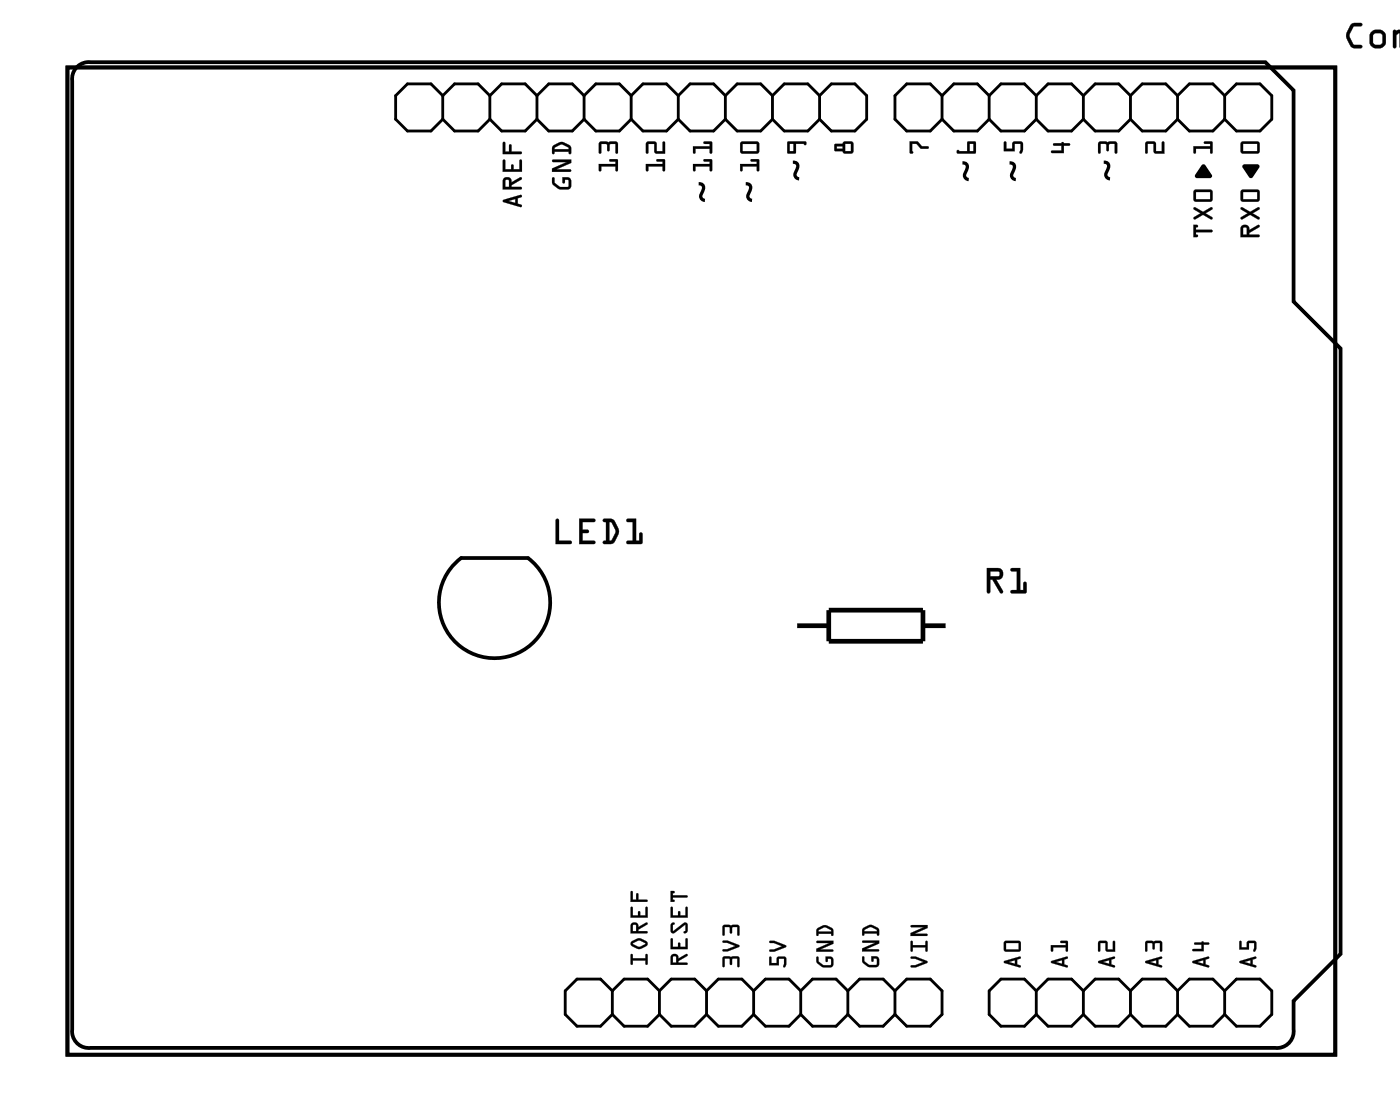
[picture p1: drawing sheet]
<svg xmlns="http://www.w3.org/2000/svg" width="75mm" height="60mm" viewBox="0 0 75 60" stroke-linecap="round" stroke-linejoin="round" font-family="sans-serif">
<path d="M3.6 3.6h68.4v53.3h-68.4zM4.1 3.7a.9 .9 0 0 1 .8-.3h63.3l1.6 1.5v11.4l2.5 2.5v32.6l-2.5 2.6v1.5a.9 .9 0 0 1-1 1h-63.9a.9 .9 0 0 1-1-1v-51.1v-.4zM24.5 30.5l.4-.4h3.6a3 3 0 0 1 .5 4.3 3 3 0 0 1-4.3 .4 3 3 0 0 1-.2-4.3z" fill="none" stroke="#000" stroke-width=".2"/>
<g fill="#000">
<path d="M49.1 7.6h.4l.2 .3h.3l.1 .1h-.4l-.3-.2h-.2v.4l-.1 .1zM54.2 7.6l.1 .1v.3h.3v-.3l.5-.1 .1 .5a.11 .11 0 0 1-.1 .1 .11 .11 0 0 1-.1 0v-.4h-.3v.4h-.6zM56.8 7.7h.5l.4 .1-.3 .1v.4h-.7v-.2h.5v-.2h-.4zM59.3 7.7l.9-.1v.2v.4h-.1v-.4h-.3l-.1 .4-.1-.4h-.3v.4v.1zM61.8 7.7l.5-.1v.2v.3h.4v-.4v-.1l.1 .7-.6-.1v-.4h-.3v.4l-.1 .1zM64.8 8.9h.2l.4 .5-.1 .2-.9-.1zM64.4 7.9h.9v-.1h-.3l-.1-.1 .4-.1 .1 .6h-.1v-.2h-.8v.2l-.1 .1zM67 8.9h.8l.1 .1-.4 .6-.5-.6z"/>
<path d="M3.6 3.6h68.4v53.3h-68.4zM3.6 3.6v53.3h68.4v-53.3z"/>
<path d="M27.1 10.8l1-.3v.1l-.2 .1v.3h.2v.1v.1l-.9-.3zM27.1 10.8l.1 .1 .9 .2-.2-.1v-.3l.2-.1v-.1zM27.4 10.8l.4 .1v-.2zM27.4 10.8l.4-.1v.3zM27.2 9.6a.25 .25 0 0 1 .3 0 .25 .25 0 0 1 .1 .2l.5-.2v.1l-.5 .3v.1h.5v.1h-1zM27.2 9.6l-.1 .6h1v-.1h-.5v-.1l.5-.3v-.1l-.5 .2a.24 .24 0 0 0-.1-.2 .24 .24 0 0 0-.3 0zM27.3 9.7l-.1 .4h.2v-.4zM27.3 9.7h.2v.4h-.3zM27.1 8.6h.1v.5h.4v-.2l.1 .2h.3v-.4l.1-.1 .1 .7h-1.1zM27.1 8.6v.7h1v-.7l-.1 .1v.4h-.3l-.1-.2v.2h-.4v-.5zM27.1 7.7h.1v.5h.2l.1-.4h.1v.4h.5v.1h-1zM27.1 7.7v.6h1v-.1h-.5l-.1-.4v.4h-.3v-.5z"/>
<path d="M27.1 10.8l1-.3v.1l-.2 .1v.3l.2 .1-.9-.2zM27.4 10.8l.4 .1v-.2zM27.2 9.6a.24 .24 0 0 1 .3 0 .24 .24 0 0 1 .1 .2l.5-.2v.1l-.5 .3v.1h.5v.1h-1zM27.3 9.7l-.1 .4h.2v-.4zM27.1 8.6h.1v.5h.4v-.2l.1 .2h.3v-.4l.1-.1v.7h-1zM27.1 7.7h.1v.5h.2l.1-.4 .1 .4h.5v.1h-1z"/>
<path d="M29.8 9.6h.1v.3l.3 .2 .5-.1-.1-.3h-.1v.1l-.2 .1v-.3h.4l.1 .4-.1 .2a.65 .65 0 0 1-.9-.6zM29.8 8.6h1v.2l-.8 .3h.7l.1 .1-1 .1v-.2l.8-.4h-.8zM29.8 7.8a.61 .61 0 0 1 .9 0l.1 .4-.1 .1v-.1h-.8l-.1 .1zM29.9 8h.8l-.1-.1-.3-.1z"/>
<path d="M29.8 9.6h.1v.2l.3 .3h.4l.1-.4h-.2v.1l-.1 .1-.1-.4 .4 .1 .1 .1v.4l-.2 .1h-.4l-.4-.3zM29.8 9.6v.4a.68 .68 0 0 0 1 .1v-.4l-.1-.1h-.4l.1 .3 .1-.2h.2l-.1 .4h-.4l-.3-.2v-.3zM29.8 8.6h1v.2l-.8 .3h.7l.1 .1-1 .1v-.2l.8-.4h-.8zM29.8 8.6v.1h.8l-.8 .4v.2l1-.1-.1-.1h-.7l.8-.3v-.2zM29.8 7.8l.4-.1h.2l.4 .2v.4h-.1v-.1h-.8l-.1 .1v-.3zM29.8 7.9v.4l.1-.1h.8v.1h.1v-.4l-.4-.2h-.3zM29.9 8h.8l-.1-.1-.3-.1zM29.9 8l.4-.2 .3 .1 .1 .2h-.8z"/>
<path d="M32.3 8.8h.9v-.1h-.3v-.1h.4v.6h-.1v-.2h-.8v.2h-.1zM32.3 7.7l.9-.1 .1 .2v.4h-.1v-.4h-.3l-.1 .4-.1-.4h-.3v.4l-.1 .1z"/>
<path d="M32.3 8.8h.9v-.1h-.3v-.1h.4v.6h-.1v-.2h-.8v.2h-.1zM32.3 8.8v.4h.1v-.2h.8v.2h.1v-.6h-.4v.1h.3v.1zM32.3 7.7l.9-.1 .1 .2v.4h-.1v-.4h-.3l-.1 .4-.1-.4h-.3v.4l-.1 .1zM32.3 7.7v.6l.1-.1v-.4h.3l.1 .3 .1-.3h.3v.4h.1v-.4l-.1-.2z"/>
<path d="M34.8 8.8h.9v-.1h-.3v-.1h.4l.1 .6h-.2v-.2h-.7v.2h-.1zM34.9 7.7l.4-.1 .1 .2v.4h.3v-.5l.1-.1 .1 .7-.6-.1v-.4h-.3v.4l-.1 .1z"/>
<path d="M34.8 8.8h.9v-.1h-.3v-.1h.4l.1 .6h-.2v-.2h-.7v.2h-.1zM34.8 8.8l.1 .4h.1v-.2h.7v.2h.2l-.1-.6h-.4v.1h.3v.1zM34.9 7.7l.4-.1 .1 .2v.4h.3v-.5l.1-.1 .1 .7-.6-.1v-.4h-.3v.4l-.1 .1zM34.9 7.7v.6l.1-.1v-.4h.3v.4l.6 .1-.1-.7-.1 .1v.5h-.3l-.1-.6z"/>
<path d="M37.4 8.8h.9v-.1h-.3l-.1-.1h.5v.6h-.1v-.2h-.8v.2h-.1zM37.4 7.9h.9v-.1h-.3l-.1-.1 .5-.1v.6h-.1v-.2h-.8v.2l-.1 .1z"/>
<path d="M37.4 8.8h.9v-.1h-.3l-.1-.1h.5v.6h-.1v-.2h-.8v.2h-.1zM37.4 8.8v.4h.1v-.2h.8v.2h.1v-.6h-.5l.1 .1h.3v.1zM37.4 7.9h.9v-.1h-.3l-.1-.1 .5-.1v.6h-.1v-.2h-.8v.2l-.1 .1zM37.4 7.9v.4l.1-.1v-.2h.8v.2h.1v-.6l-.5 .1h.1l.3 .1v.1z"/>
<path d="M39.9 8.8h.9v-.1h-.3v-.1h.4v.6h-.1v-.2h-.8v.2zM39.9 7.7l1-.1v.2v.4l-.1 .1h-.8l-.1-.1zM40 7.8v.4h.8v-.4z"/>
<path d="M39.9 8.8h.9v-.1h-.3v-.1h.4v.6h-.1v-.2h-.8v.2h-.1zM39.9 8.8l.1 .4v-.2h.8v.2h.1v-.6h-.4v.1h.3v.1zM39.9 7.7l1-.1v.2v.4l-.1 .1h-.8l-.1-.1zM40 7.7l-.1 .5 .1 .1h.8l.1-.1v-.4v-.2zM40 7.8v.4h.8v-.4zM40 7.8h.8v.4h-.8z"/>
<path d="M42.5 7.6h.9l.1 .2h-.1h-.5v.5h-.4v-.1zM42.6 7.8v.3h.2v-.3z"/>
<path d="M42.5 7.6h.9l.1 .2h-.1h-.1h-.4v.5h-.4l-.1-.1zM42.5 7.6v.7h.4v-.5h.5h.1l-.1-.2zM42.6 7.8v.3h.2v-.3zM42.6 7.8h.2v.4h-.2z"/>
<path d="M45 7.8h.4l.2-.2h.3l.1 .2v.4l-.4 .1-.2-.2h-.4zM45.6 7.8v.3h.3v-.3zM45.1 7.9v.1h.3v-.1z"/>
<path d="M45 7.8h.4l.2-.2h.3l.1 .2v.4l-.4 .1-.2-.2-.4 .1zM45 7.8v.3h.4l.2 .2 .4-.1v-.4l-.1-.2h-.3l-.2 .2zM45.6 7.8v.3h.3v-.3zM45.6 7.8h.3v.4h-.3zM45.1 7.9v.1h.3v-.1zM45.1 7.9h.3v.1h-.3z"/>
<path d="M49 7.6h.5l.2 .3h.3l.1 .1h-.4l-.3-.2h-.2v.4l-.1 .1zM49.1 7.6v.7l.1-.1v-.4h.2l.3 .2h.4l-.1-.1h-.3l-.2-.3z"/>
<path d="M51.6 8.1h.6v-.5l.4 .1v.6h-.9zM52.3 7.8v.3h.2v-.3z"/>
<path d="M51.6 8.1h.6v-.5l.4 .1v.6h-.9zM51.6 8.1l.1 .2h.9v-.6l-.4-.1v.6zM52.3 7.8v.3h.2v-.3zM52.3 7.8h.2v.4h-.2z"/>
<path d="M54.1 7.6l.2 .1v.3h.3v-.3l.5-.1 .1 .2-.1 .4h-.1v-.4h-.3v.4h-.6zM54.2 7.6l-.1 .6h.6v-.4h.3v.4a.11 .11 0 0 0 .1 0 .11 .11 0 0 0 .1-.1l-.1-.5-.5 .1v.3h-.3v-.3z"/>
<path d="M56.8 7.7h.4l.1-.1 .4 .2-.3 .1v.4h-.7v-.2h.5v-.2h-.4zM56.8 7.7v.1h.4v.3h-.5v.1l.7 .1v-.5h.3l-.4-.1z"/>
<path d="M59.2 7.7l1-.1 .1 .2-.1 .4h-.1v-.4h-.3l-.1 .4-.1-.4h-.3l.1 .4-.1 .1zM59.3 7.7v.6v-.1v-.4h.3l.1 .3 .1-.3h.3v.4h.1v-.4v-.2z"/>
<path d="M61.8 7.7l.5-.1v.2v.3h.4l-.1-.4 .1-.1 .1 .7-.6-.1v-.4h-.3v.4l-.1 .1zM61.8 7.7v.6l.1-.1v-.4h.3v.4l.6 .1-.1-.7v.1v.5h-.4v-.6z"/>
<path d="M64.4 12.1l.2 .1-.1 .2h.8l.1 .1h-.9l.1 .2-.2 .1zM64.4 11.2l.5 .2 .4-.2 .1 .1-.4 .2 .4 .3h-.1l-.4-.2-.5 .2v-.1l.3-.2-.3-.2zM64.4 10.3l.9-.1 .1 .2v.4l-.1 .1h-.9v-.2zM64.5 10.4v.3h.8v-.3z"/>
<path d="M64.4 12.1l.2 .1-.1 .2h.8l.1 .1h-.9l.1 .2-.2 .1zM64.4 12.1v.7l.2-.1h-.1v-.2h.9l-.1-.1h-.8v-.1l.1-.1zM64.4 11.2l.5 .2 .4-.2 .1 .1-.4 .2 .4 .3h-.1l-.4-.2-.5 .2v-.1l.3-.2-.3-.2zM64.4 11.2v.1l.4 .2-.4 .2v.1l.5-.2 .4 .2h.1l-.4-.3 .4-.2-.1-.1-.4 .2zM64.4 10.3l.9-.1 .1 .2v.4l-.1 .1h-.9v-.2zM64.4 10.3v.4v.2h.9l.1-.1v-.4l-.1-.2zM64.5 10.4v.3h.8v-.3zM64.5 10.3h.8v.4h-.8z"/>
<path d="M64.4 7.9h.9v-.1h-.3l-.1-.1 .4-.1 .1 .6h-.1v-.2h-.8v.2l-.1 .1zM64.4 7.9v.4l.1-.1v-.2h.8v.2h.1l-.1-.6-.4 .1h.1l.3 .1v.1z"/>
<path d="M66.9 7.7l.9-.1 .1 .2v.4l-.1 .1h-.8l-.1-.2zM67 7.8v.3h.8v-.3z"/>
<path d="M66.9 7.7l.9-.1 .1 .2v.4l-.1 .1h-.8l-.1-.2zM66.9 7.7v.4l.1 .2h.8l.1-.1v-.4l-.1-.2zM67 7.8v.3h.8v-.3zM67 7.8h.8v.4h-.8z"/>
<path d="M67 12.2a.24 .24 0 0 1 .2-.1 .24 .24 0 0 1 .2 .3l.5-.3v.1l-.5 .4h.5v.1l-1 .1zM67 12.3v.3h.2v-.3zM66.9 11.2l.5 .2 .5-.2v.1l-.4 .2 .4 .3h-.1l-.4-.2-.5 .2v-.1l.4-.2-.4-.2zM66.9 10.3l.9-.1 .1 .2v.4l-.1 .1h-.8l-.1-.2zM67 10.4v.3h.8v-.3z"/>
<path d="M67 12.2a.25 .25 0 0 1 .2-.1 .25 .25 0 0 1 .2 .3l.5-.3v.1l-.5 .4h.5v.1l-1 .1zM67 12.2l-.1 .6 1-.1h-.5v-.1l.5-.4v-.1l-.5 .3a.24 .24 0 0 0-.2-.3 .24 .24 0 0 0-.2 .1zM67.1 12.3l-.1 .3h.2v-.3zM67 12.3h.2v.4h-.2zM66.9 11.2l.5 .2 .5-.2v.1l-.4 .2 .4 .3h-.1l-.4-.2-.5 .2v-.1l.4-.2-.4-.2zM66.9 11.2v.1l.4 .2-.4 .2v.1l.5-.2 .4 .2h.1l-.4-.3 .4-.2v-.1l-.5 .2zM66.9 10.3l.9-.1 .1 .2v.4l-.1 .1h-.8l-.1-.2zM66.9 10.3v.4l.1 .2h.8l.1-.1v-.4l-.1-.2zM67 10.4v.3h.8v-.3zM67 10.3h.8v.4h-.8z"/>
<path d="M72.8 1.3l.6-.1a.1 .1 0 0 1 .1 .1 .1 .1 0 0 1-.1 .1h-.4l-.2 .5 .2 .5h.4a.1 .1 0 0 1 .1 .1 .1 .1 0 0 1-.1 .1h-.5l-.3-.5v-.3zM72.9 1.3l-.3 .4a.83 .83 0 0 0 .4 .9h.4l.1-.1-.1-.1h-.4l-.2-.4v-.2l.2-.4h.4l.1-.1h-.1l-.4-.1zM73.8 2.1a.51 .51 0 0 1 1 0 .51 .51 0 0 1-1 0zM73.8 2.1a.5 .5 0 0 0 1 0 .5 .5 0 0 0-1 0zM74.1 1.9v.4l.1 .1 .3-.1v-.5h-.3zM74.1 1.9l.3-.1 .1 .1 .1 .4-.1 .1h-.3l-.1-.1zM75.1 1.6h.3l.1 .1v-.1v1v-.8v.8v-.1l-.1-.7-.1 .1v.6a.1 .1 0 0 1-.1 .1 .1 .1 0 0 1-.1-.1zM75.1 1.6v.9h.2v-.6l.1-.1 .1 .8v-1v.1l-.1-.1zM75.5 1.6v1.4zM75.5 1.6v1.4zM75.5 1.8v.7zM75.5 1.7v.8zM75.5 1.6v1zM75.5 1.6v1zM75.5 1.8v.6zM75.5 1.8v.6zM75.5 1.6v1zM75.5 1.6v1zM75.5 1.6v1zM75.5 1.6v1zM75.5 1.8v.3zM75.5 1.8v.3zM75.5 1.6v1zM75.5 1.6v1zM75.5 1.3v1.3zM75.5 1.3v1.3zM75.5 1.6v1zM75.5 1.6v1zM75.5 1.8v.3zM75.5 1.8v.3zM75.5 1.2v1.4zM75.5 1.2v1.4z"/>
<path d="M72.8 1.3l.2-.1 .5 .1-.1 .1h-.4l-.2 .5 .2 .5h.4l.1 .1-.1 .1a.6 .6 0 0 1-.8-.6v-.3zM73.8 2.1a.5 .5 0 0 1 1 0 .5 .5 0 0 1-1 0zM74.1 1.9v.4l.1 .1h.3l.1-.1-.1-.4-.1-.1zM75.1 1.6h.3l.1 .1v-.1v1v-.8v.8l-.1-.8-.1 .1v.6h-.2zM75.5 1.6v1.4zM75.5 1.7v.8zM75.5 1.6v1zM75.5 1.8v.6zM75.5 1.6v1zM75.5 1.6v1zM75.5 1.8v.3zM75.5 1.6v1zM75.5 1.3v1.3zM75.5 1.6v1zM75.5 1.8v.3zM75.5 1.2v1.4z"/>
<path d="M30 28l.2 .1-.1 1.1 .6-.1a.1 .1 0 0 1 .1 .1 .1 .1 0 0 1-.1 .1h-.7zM30 28v1.3h.8v-.1h-.7v-1.1zM31.2 28h.8a.1 .1 0 0 1 .1 .1 .1 .1 0 0 1-.1 .1l-.6-.1v.5l.3-.1a.1 .1 0 0 1 .1 .1 .1 .1 0 0 1-.1 .1h-.3v.5l.6-.1a.1 .1 0 0 1 .1 .1 .1 .1 0 0 1-.1 .1h-.8zM31.2 28v1.3h.8v-.1h-.6v-.5h.3l.1-.1h-.1h-.3v-.5h.6l.1-.1zM32.5 28h.6l.3 .6-.3 .6-.5 .1a.1 .1 0 0 1-.1-.1 .1 .1 0 0 1 .1-.1l.1 .1v-1.1h-.2zM32.5 28v.1h.2v1.1h-.1l-.1 .1h.5l.3-.5v-.3l-.2-.5zM32.9 28.1v1.1l.1-.1 .2-.5-.2-.4zM32.8 28.1l.2 .1 .2 .4-.3 .6h-.1zM33.8 28h.5v1.2h.2v-.4a.1 .1 0 0 1 .1-.1 .1 .1 0 0 1 .1 .1l-.1 .5h-.7a.1 .1 0 0 1-.1-.1 .1 .1 0 0 1 .1-.1l.2 .1v-1.1h-.3zM33.8 28v.1h.3v1.1h-.3v.1h.8v-.6l-.1 .1v.4h-.2v-1.2z"/>
<path d="M30 28l.1 .1v1.1h.7v.1h-.8zM31.2 28h.9l-.1 .1h-.6v.5h.3h.1l-.1 .1h-.3v.5h.7v.1h-.9zM32.5 28h.6a.8 .8 0 0 1 .1 1.2l-.2 .1h-.5v-.1h.2v-1.1h-.2zM32.9 28.1v1.1l.3-.6-.2-.4zM33.8 28h.5v1.2h.2v-.4l.1-.1v.6h-.8v-.1h.3v-1.1h-.3z"/>
<path d="M53.2 30.6h.6a.32 .32 0 0 1 .3 .4 .32 .32 0 0 1-.4 .2l.4 .7a.1 .1 0 0 1-.1 .1 .1 .1 0 0 1-.1-.1l-.4-.7h-.1v.7a.1 .1 0 0 1-.1 .1 .1 .1 0 0 1-.1-.1zM53.2 30.6l.1 1.4 .1-.1v-.7h.1l.4 .7h.2l-.4-.7a.31 .31 0 0 0 .4-.2 .31 .31 0 0 0-.3-.4zM53.4 30.8v.3l.5-.1v-.2zM53.4 30.8h.5v.2l-.5 .1zM54.5 30.6h.5v1.2h.2v-.3a.1 .1 0 0 1 .1-.1 .1 .1 0 0 1 .1 .1l-.1 .5h-.7a.1 .1 0 0 1-.1-.1 .1 .1 0 0 1 .1-.1h.2v-1h-.3zM54.5 30.7v.1h.3v1h-.3v.1l.8 .1v-.6h-.1v.4h-.2v-1.2z"/>
<path d="M53.2 30.6h.6a.31 .31 0 0 1 .3 .4 .31 .31 0 0 1-.4 .2l.4 .7-.1 .1-.5-.8h-.1v.7l-.1 .1zM53.4 30.8v.3l.5-.1v-.2zM54.5 30.7l.5-.1v1.2h.2v-.4h.1v.6l-.8-.1v-.1h.3v-1h-.3z"/>
<path d="M34 51.4l.1 .1v.2h.7v-.2l.1-.1v.6h-.1v-.2h-.7v.2h-.1zM34.1 50.8l.4-.2 .4 .2v.1l-.5 .3-.3-.2zM34.1 50.9l.4 .1 .3-.1-.3-.2zM34.1 49.8a.22 .22 0 0 1 .2-.1 .22 .22 0 0 1 .1 .3l.5-.3v.1l-.5 .3v.1h.5v.1h-.9zM34.1 49.9v.3h.2v-.3zM34 48.9h.1v.4h.3l.1-.2v.2h.3v-.4h.1v.6h-.9zM34 48.1h.1v.4h.2l.1-.3v.3h.5v.1h-.9z"/>
<path d="M34 51.4l.1 .1v.2h.7v-.2l.1-.1v.6h-.1v-.2h-.7v.2h-.1zM34 51.4v.6l.1-.2h.7v.2h.1v-.6l-.1 .3h-.7v-.2zM34.1 50.8l.4-.2 .4 .2v.1l-.3 .2-.2 .1-.3-.2zM34.1 50.8v.2l.3 .2 .5-.3-.1-.2-.3-.1zM34.1 50.9l.4 .1 .3-.1-.3-.2zM34.1 50.9l.4-.2 .3 .2-.3 .2zM34.1 49.8a.22 .22 0 0 1 .2-.1 .22 .22 0 0 1 .1 .3l.5-.3v.1l-.5 .3v.1h.5v.1h-.9zM34.1 49.8l-.1 .5h.9v-.1h-.5v-.1l.5-.3v-.1l-.5 .3a.21 .21 0 0 0-.1-.3 .21 .21 0 0 0-.2 .1zM34.1 49.9v.3h.2v-.3zM34.1 49.9h.2v.3h-.2zM34 48.9h.1v.4h.3l.1-.2v.2h.3v-.4h.1v.6h-.9zM34 48.9v.6h.9v-.6h-.1v.5h-.3v-.3l-.1 .3h-.3v-.5zM34 48l.1 .1v.4h.2l.1-.4v.4h.5v.1h-.9zM34 48.1v.5h.9v-.1h-.5v-.3l-.1 .3h-.2v-.4z"/>
<path d="M36.2 51.5a.22 .22 0 0 1 .3-.1 .22 .22 0 0 1 .1 .3l.4-.3 .1 .1-.5 .3v.1h.4l.1 .1h-.9zM36.3 51.6v.3h.2v-.3zM36.2 50.6h.1v.4h.3v-.2l.1 .2h.3v-.4l.1 .6h-.9zM36.2 49.8h.2l-.1 .1v.3l.7-.5 .1 .2v.3l-.2 .1 .1-.1-.1-.4-.7 .5v-.1zM36.2 48.9h.1v.4h.3v-.2l.1 .2h.3v-.4l.1 .6h-.9zM36.2 48l.2 .1-.1 .2h.7h.1l-.8 .1 .1 .2h-.2z"/>
<path d="M36.2 51.5a.22 .22 0 0 1 .3-.1 .22 .22 0 0 1 .1 .3l.4-.3 .1 .1-.5 .3v.1h.4l.1 .1h-.9zM36.2 51.5v.5h.9l-.1-.1h-.4v-.1l.5-.3-.1-.1-.4 .3a.21 .21 0 0 0-.1-.3 .21 .21 0 0 0-.3 .1zM36.3 51.6v.3h.2v-.3zM36.3 51.6h.2v.3h-.2zM36.2 50.6h.1v.4h.3v-.2l.1 .2h.3v-.4l.1 .6h-.9zM36.2 50.6v.6h.9l-.1-.6v.5h-.3l-.1-.3v.3h-.3v-.5zM36.2 49.8h.2l-.1 .1v.3l.6-.4 .1-.1 .1 .2v.3l-.1 .1h-.1l.1-.1-.1-.4-.5 .5h-.2v-.1zM36.2 49.8v.4v.1h.2l.5-.5 .1 .4-.1 .1 .2-.1v-.3l-.1-.2-.7 .5v-.3l.1-.1zM36.2 48.9h.1v.4h.3v-.2l.1 .2h.3v-.4l.1 .6h-.9zM36.2 48.9v.6h.9l-.1-.6v.5h-.3l-.1-.3v.3h-.3v-.5zM36.2 48l.2 .1-.1 .2h.7l.1 .1h-.8l.1 .2h-.2zM36.2 48v.6h.2l-.1-.2 .8-.1h-.1h-.7l.1-.2z"/>
<path d="M39 51.6h.8l.1 .5h-.1v-.4h-.3l-.1 .3-.1-.3h-.2v.4h-.1zM39 50.7h.2l.6 .2 .1 .1-.7 .3h-.2v-.1l.7-.2-.7-.2zM39 49.9h.8l.1 .5h-.1v-.4h-.3l-.1 .3-.1-.3h-.2v.4h-.1z"/>
<path d="M39 51.6h.8l.1 .1v.4h-.1v-.4h-.3l-.1 .3-.1-.3h-.2v.4h-.1zM39 51.6v.5h.1v-.4h.2l.1 .3 .1-.3h.3v.4h.1l-.1-.5zM39 50.7h.2l.6 .2 .1 .1-.7 .3h-.2v-.1l.7-.2-.7-.2zM39 50.7v.1l.7 .2-.7 .2v.1h.2l.7-.3-.1-.1-.6-.2zM39 49.9h.8l.1 .1v.4h-.1v-.4h-.3l-.1 .3-.1-.3h-.2v.4h-.1zM39 49.9v.5h.1v-.4h.2l.1 .3 .1-.3h.3v.4h.1l-.1-.5z"/>
<path d="M41.5 51.6h.1v.3h.3v-.3h.4l.1 .4a.1 .1 0 0 1 0 .1 .1 .1 0 0 1-.2 0l.1-.4h-.3v.3h-.5zM41.5 50.7h.3l.6 .3-.6 .3h-.3v-.1l.7-.2-.7-.2z"/>
<path d="M41.5 51.6h.1v.3h.3v-.3h.4l.1 .1v.4h-.2l.1-.4h-.3v.3h-.5zM41.5 51.6v.4h.5v-.3h.3l-.1 .4a.1 .1 0 0 0 .2 0 .1 .1 0 0 0 0-.1l-.1-.4h-.4v.3h-.3v-.3zM41.5 50.7h.3l.6 .3v.1l-.6 .2h-.3v-.1l.7-.2-.7-.2zM41.5 50.7v.1l.7 .2-.7 .2v.1h.3l.6-.3-.6-.3z"/>
<path d="M44 51.6h.1l.1 .3 .2 .1h.4v-.3h-.2v.1h-.1v-.2h.4v.4l-.1 .1a.58 .58 0 0 1-.8-.5zM44 50.7h.9v.2l-.7 .3h.7v.1h-.9v-.2l.7-.3h-.6zM44.1 50a.54 .54 0 0 1 .8 0v.5l-.1-.2h-.7v.2zM44.1 50.1v.1h.7l-.3-.2z"/>
<path d="M44 51.6h.1v.2l.3 .2h.4v-.3h-.2v.1v.1l-.1-.3h.3l.1 .1v.3l-.1 .2-.4-.1-.4-.2zM44 51.6l.1 .3a.61 .61 0 0 0 .8 .1v-.3l-.1-.1h-.3l.1 .3v-.2h.2v.3h-.4l-.3-.2v-.2zM44 50.7h.9v.2l-.7 .3h.7v.1h-.9v-.2l.7-.3h-.6zM44 50.7l.1 .1h.6l-.7 .3v.2h.9v-.1h-.7l.7-.3v-.2zM44.1 50l.3-.1h.2l.3 .2v.3h-.1v-.1h-.7v.2zM44.1 50.1v.3v-.1h.7v.1h.1v-.3l-.3-.2h-.2zM44.2 50.2h-.1h.7l-.3-.2zM44.1 50.1l.4-.1 .3 .1v.1h-.7z"/>
<path d="M46.5 51.6h.1v.2l.3 .2h.4v-.3h-.2v.1h-.1v-.2h.4v.4l-.1 .1a.58 .58 0 0 1-.8-.5zM46.5 50.7h.9v.2l-.7 .3h.6l.1 .1h-.9v-.2l.7-.3h-.7zM46.5 50a.54 .54 0 0 1 .8 0v.4v-.1h-.7l-.1 .1zM46.6 50.1v.1h.7l-.4-.2z"/>
<path d="M46.5 51.6h.1v.2l.2 .2h.4l.1-.3h-.2v.1h-.1v-.3l.3 .1 .1 .1v.3l-.2 .1h-.4l-.3-.2zM46.5 51.6l.1 .3a.61 .61 0 0 0 .8 .1v-.3l-.1-.1h-.3v.2l.1-.1h.2l-.1 .3h-.4l-.2-.2v-.2zM46.5 50.7h.9v.2l-.7 .3h.6l.1 .1h-.9v-.2l.7-.3h-.7zM46.5 50.7v.1h.7l-.7 .3v.2h.9l-.1-.1h-.6l.7-.3v-.2zM46.5 50l.4-.1h.2l.3 .2v.3h-.1v-.1h-.7l-.1 .1zM46.6 50l-.1 .4 .1-.1h.7v.1h.1v-.3l-.3-.2h-.3zM46.6 50.1v.1h.7l-.4-.2zM46.6 50.1l.3-.1 .4 .1v.1h-.7z"/>
<path d="M49.1 51.6h.3l.6 .2v.1l-.6 .3-.3-.1v-.1l.7-.1-.7-.2zM49.1 50.7l.1 .1v.2h.7v-.2l.1-.1v.6h-.1v-.2h-.7v.2h-.1zM49.1 49.9h.9v.1l-.7 .3h.7v.1l-.9 .1v-.2l.7-.3h-.6z"/>
<path d="M49.1 51.6h.3l.6 .2v.1l-.6 .3h-.3v-.2l.7-.1-.7-.2zM49.1 51.6v.1l.7 .2-.7 .1v.1l.3 .1 .6-.3v-.1l-.6-.2zM49.1 50.7l.1 .1v.2h.7v-.2l.1-.1v.6h-.1v-.2h-.7v.2h-.1zM49.1 50.7v.6l.1-.2h.7v.2h.1v-.6l-.1 .3h-.7v-.2zM49.1 49.9h.9v.1l-.7 .3h.7v.1l-.9 .1v-.2l.7-.3h-.6zM49.1 49.9l.1 .1h.6l-.7 .3v.2l.9-.1v-.1h-.7l.7-.3v-.1z"/>
<path d="M54.1 51.8l.9-.2v.1h-.2v.3l.3 .1-.9-.2zM54.2 51.8v.1l.8 .2-.2-.1v-.3h.2v-.1zM54.4 51.9l.3 .1v-.2zM54.4 51.9l.3-.1v.2zM54.2 50.8l.8-.1 .1 .1-.1 .4-.1 .1h-.7l-.1-.1zM54.2 50.8l-.1 .4 .1 .1h.7l.1-.1v-.5zM54.2 50.8v.4h.7v-.4zM54.2 50.8h.7v.4h-.7z"/>
<path d="M54.1 51.8l.9-.2v.1h-.2v.3l.2 .1-.8-.2zM54.4 51.9l.3 .1v-.2zM54.2 50.8l.8-.1v.5l-.1 .1h-.7l-.1-.1zM54.2 50.8v.4h.7v-.4z"/>
<path d="M56.7 51.8l.9-.2v.1h-.2v.3l.2 .1-.9-.2zM56.7 51.8v.1l.9 .2-.2-.1v-.3h.2l-.1-.1zM56.9 51.9l.4 .1v-.2zM56.9 51.9l.4-.1v.2zM56.7 50.9l.8 .1v-.2h-.3l.4-.1v.6h-.1v-.2h-.7v.2h-.1zM56.7 51v.3l.1-.2h.7v.2h.1l-.1-.6-.3 .1h.3v.2z"/>
<path d="M56.7 51.8l.9-.2v.1h-.2v.3l.2 .1-.9-.2zM56.9 51.9l.4 .1v-.2zM56.7 51h.8v-.2h-.3l.4-.1v.6h-.1v-.2h-.7v.2h-.1z"/>
<path d="M59.2 51.8l.9-.2v.1h-.2v.3l.2 .1-.8-.2zM59.2 51.8l.1 .1 .8 .2-.2-.1v-.3h.2v-.1zM59.5 51.9l.3 .1v-.2zM59.5 51.9l.3-.1v.2zM59.2 50.8l.5-.1v.5h.3v-.4l.1-.1v.6h-.5v-.5h-.3v.4l-.1 .1zM59.3 50.8l-.1 .5 .1-.1v-.4h.3l.1 .5h.4v-.6l-.1 .1v.4h-.3v-.5z"/>
<path d="M59.2 51.8l.9-.2v.1h-.2v.3l.2 .1-.8-.2zM59.5 51.9l.3 .1v-.2zM59.2 50.8l.5-.1v.5h.3v-.4l.1-.1v.6h-.5v-.5h-.3v.4l-.1 .1z"/>
<path d="M61.8 51.8l.8-.2 .1 .1h-.2v.3l.2 .1-.9-.2zM61.8 51.8v.1l.9 .2-.2-.1v-.3h.2l-.1-.1zM62 51.9l.3 .1v-.2zM62 51.9l.4-.1v.2zM61.8 50.8l.8-.1 .1 .1v.5h-.2l.1-.5-.3 .1-.1 .3-.1-.3-.2-.1v.4l-.1 .1zM61.8 50.8v.5l.1-.1v-.4l.2 .1 .1 .3 .1-.3 .3-.1v.5h.1l-.1-.6z"/>
<path d="M61.8 51.8l.8-.2 .1 .1h-.2v.3l.2 .1-.9-.2zM62 51.9l.3 .1v-.2zM61.8 50.8l.8-.1 .1 .6h-.1v-.5l-.3 .1-.1 .3-.1-.3-.2-.1v.4l-.1 .1z"/>
<path d="M64.3 51.8l.9-.2v.1h-.2v.3l.2 .1-.9-.2zM64.3 51.8v.1l.9 .2-.2-.1v-.3h.2l-.1-.1zM64.6 51.9l.3 .1v-.2zM64.5 51.9l.4-.1v.2zM64.4 50.8l.5-.1 .3 .2h-.3v.4h-.6v-.1h.5v-.3h-.4zM64.4 50.8v.1h.4v.3h-.5v.1h.6v-.4h.3l-.3-.1z"/>
<path d="M64.3 51.8l.9-.2v.1h-.2v.3l.2 .1-.9-.2zM64.6 51.9l.3 .1v-.2zM64.4 50.8l.5-.1 .3 .2h-.3v.4h-.6v-.1h.5v-.3h-.4z"/>
<path d="M66.8 51.8l.9-.2v.1h-.2v.3l.3 .1-.9-.2zM66.9 51.8v.1l.8 .2-.2-.1v-.3h.2v-.1zM67.1 51.9l.3 .1v-.2zM67.1 51.9l.3-.1v.2zM66.8 50.7l.1 .1v.3h.3l.1-.3 .4-.1 .1 .1-.1 .5-.1-.1v-.4h-.3l.1 .4h-.6zM66.9 50.7l-.1 .5h.5v-.4h.3v.4a.1 .1 0 0 0 .1 0 .1 .1 0 0 0 0-.1v-.4l-.4 .1-.1 .3h-.3v-.3z"/>
<path d="M66.8 51.8l.9-.2v.1h-.2v.3l.2 .1-.8-.2zM67.1 51.9l.3 .1v-.2zM66.8 50.7l.1 .1v.3h.3l.1-.3 .4-.1v.4a.1 .1 0 0 1 0 .2 .1 .1 0 0 1-.1-.1v-.4h-.3v.4h-.5z"/>
</g>
<path d="M42.9 33.7h1.8M44.7 32.9h5.1v1.7h-5.1zM49.8 33.7h1.3" fill="none" stroke="#000" stroke-width=".25"/>
<g fill="none" stroke="#000" stroke-width=".15">
<path d="M23.9 5.2l-.7-.7h-1.2l-.7 .7v1.2l.7 .7h1.2l.7-.7M23.9 6.4l.6 .7h1.3l.6-.7M23.9 5.2v1.2M23.9 5.2l.6-.7h1.3l.6 .7M26.4 6.4l.7 .7h1.2l.7-.7M26.4 5.2l.7-.7h1.2l.7 .7M26.4 5.2v1.2M29 6.4l.6 .7h1.3l.6-.7M29 5.2l.6-.7h1.3l.6 .7M29 5.2v1.2M31.5 6.4l.6 .7h1.3l.6-.7M31.5 5.2l.6-.7h1.3l.6 .7"/>
<path d="M31.5 5.2v1.2M34 6.4l.7 .7h1.2l.7-.7M34 5.2l.7-.7h1.2l.7 .7M34 5.2v1.2M36.6 6.4l.6 .7h1.3l.6-.7M36.6 5.2l.6-.7h1.3l.6 .7M36.6 5.2v1.2M39.1 6.4l.7 .7h1.2l.7-.7M39.1 5.2l.7-.7h1.2l.7 .7M39.1 5.2v1.2M41.7 6.4l.6 .7h1.3l.6-.7M41.7 5.2l.6-.7h1.3l.6 .7"/>
<path d="M41.7 5.2v1.2M44.2 5.2l.6-.7h1.3l.6 .7v1.2l-.6 .7h-1.3l-.6-.7M44.2 5.2v1.2M50.8 5.2l-.6-.7h-1.3l-.6 .7v1.2l.6 .7h1.3l.6-.7M50.8 6.4l.6 .7h1.3l.6-.7M50.8 5.2l.6-.7h1.3l.6 .7M50.8 5.2v1.2M53.3 5.2v1.2M53.3 6.4l.7 .7h1.2l.7-.7M53.3 5.2l.7-.7h1.2l.7 .7M55.9 5.2v1.2M55.9 6.4l.6 .7h1.3l.6-.7"/>
<path d="M55.9 5.2l.6-.7h1.3l.6 .7M58.4 5.2v1.2M58.4 6.4l.7 .7h1.2l.7-.7M58.4 5.2l.7-.7h1.2l.7 .7M61 5.2v1.2M61 6.4l.6 .7h1.3l.6-.7M61 5.2l.6-.7h1.3l.6 .7M63.5 5.2v1.2M63.5 6.4l.6 .7h1.3l.6-.7M63.5 5.2l.6-.7h1.3l.6 .7M66 5.2v1.2M66 5.2l.7-.7h1.2l.7 .7v1.2l-.7 .7h-1.2l-.7-.7"/>
<path d="M33 53.4l-.6-.6h-1.3l-.6 .6v1.3l.6 .6h1.3l.6-.6M33 53.4l.7-.6h1.2l.7 .6M33 54.7l.7 .6h1.2l.7-.6M33 53.4v1.3M35.6 53.4l.6-.6h1.3l.6 .6M35.6 54.7l.6 .6h1.3l.6-.6M35.6 53.4v1.3M38.1 53.4l.6-.6h1.3l.6 .6M38.1 54.7l.6 .6h1.3l.6-.6M38.1 53.4v1.3M40.6 53.4l.7-.6h1.2l.7 .6M40.6 54.7l.7 .6h1.2l.7-.6"/>
<path d="M40.6 53.4v1.3M43.2 53.4l.6-.6h1.3l.6 .6M43.2 54.7l.6 .6h1.3l.6-.6M43.2 53.4v1.3M45.7 53.4l.7-.6h1.2l.7 .6M45.7 54.7l.7 .6h1.2l.7-.6M45.7 53.4v1.3M48.3 53.4l.6-.6h1.3l.6 .6v1.3l-.6 .6h-1.3l-.6-.6M48.3 53.4v1.3M55.9 53.4l-.7-.6h-1.2l-.7 .6v1.3l.7 .6h1.2l.7-.6M55.9 53.4l.6-.6h1.3l.6 .6M55.9 54.7l.6 .6h1.3l.6-.6"/>
<path d="M55.9 53.4v1.3M58.4 53.4l.7-.6h1.2l.7 .6M58.4 54.7l.7 .6h1.2l.7-.6M58.4 53.4v1.3M61 53.4l.6-.6h1.3l.6 .6M61 54.7l.6 .6h1.3l.6-.6M61 53.4v1.3M63.5 53.4l.6-.6h1.3l.6 .6M63.5 53.4v1.3M63.5 54.7l.6 .6h1.3l.6-.6M66 53.4l.7-.6h1.2l.7 .6v1.3l-.7 .6h-1.2l-.7-.6M66 53.4v1.3"/>
</g>
<path d="M37.7 9.9l.2 .1v.1l-.1 .5 .1 .1 .1 .1M40.2 9.9l.2 .1 .1 .1-.2 .5 .1 .1 .2 .1M42.8 8.7l.2 .1v.1l-.1 .5v.2h.2M51.9 8.8h.2l.1 .2-.2 .5 .1 .1 .1 .1M54.4 8.8h.2l.1 .2-.2 .5 .1 .1 .2 .1M59.5 8.7l.2 .1 .1 .1-.2 .5 .1 .2h.2" fill="none" stroke="#000" stroke-width=".18"/>
<circle cx="41.9" cy="33.7" r=".7" fill="#fff"/>
<circle cx="41.9" cy="33.7" r=".7" fill="none" stroke="#fff" stroke-width=".76" stroke-linecap="butt"/>
<circle cx="52.1" cy="33.7" r=".7" fill="#fff"/>
<circle cx="52.1" cy="33.7" r=".7" fill="none" stroke="#fff" stroke-width=".76" stroke-linecap="butt"/>
<circle cx="26.7" cy="33.7" r=".6" fill="#fff"/>
<circle cx="26.7" cy="33.7" r=".6" fill="none" stroke="#fff" stroke-width=".65" stroke-linecap="butt"/>
<path d="M26.1 33.1h1.2v1.2h-1.2z" fill="#fff"/>
<path d="M26.1 33.1h1.2v1.2h-1.2z" fill="none" stroke="#fff" stroke-width=".65" stroke-linecap="butt"/>
<circle cx="26.7" cy="31.2" r=".6" fill="#fff"/>
<circle cx="26.7" cy="31.2" r=".6" fill="none" stroke="#fff" stroke-width=".65" stroke-linecap="butt"/>
<circle cx="57.1" cy="54.1" r=".66" fill="#fff"/>
<circle cx="57.1" cy="54.1" r=".66" fill="none" stroke="#fff" stroke-width=".61" stroke-linecap="butt"/>
<circle cx="59.7" cy="54.1" r=".66" fill="#fff"/>
<circle cx="59.7" cy="54.1" r=".66" fill="none" stroke="#fff" stroke-width=".61" stroke-linecap="butt"/>
<circle cx="62.2" cy="54.1" r=".66" fill="#fff"/>
<circle cx="62.2" cy="54.1" r=".66" fill="none" stroke="#fff" stroke-width=".61" stroke-linecap="butt"/>
<circle cx="64.8" cy="54.1" r=".66" fill="#fff"/>
<circle cx="64.8" cy="54.1" r=".66" fill="none" stroke="#fff" stroke-width=".61" stroke-linecap="butt"/>
<circle cx="67.3" cy="54.1" r=".66" fill="#fff"/>
<circle cx="67.3" cy="54.1" r=".66" fill="none" stroke="#fff" stroke-width=".61" stroke-linecap="butt"/>
<circle cx="45.5" cy="5.8" r=".66" fill="#fff"/>
<circle cx="45.5" cy="5.8" r=".66" fill="none" stroke="#fff" stroke-width=".61" stroke-linecap="butt"/>
<circle cx="42.9" cy="5.8" r=".66" fill="#fff"/>
<circle cx="42.9" cy="5.8" r=".66" fill="none" stroke="#fff" stroke-width=".61" stroke-linecap="butt"/>
<circle cx="40.4" cy="5.8" r=".66" fill="#fff"/>
<circle cx="40.4" cy="5.8" r=".66" fill="none" stroke="#fff" stroke-width=".61" stroke-linecap="butt"/>
<circle cx="37.8" cy="5.8" r=".66" fill="#fff"/>
<circle cx="37.8" cy="5.8" r=".66" fill="none" stroke="#fff" stroke-width=".61" stroke-linecap="butt"/>
<circle cx="35.3" cy="5.8" r=".66" fill="#fff"/>
<circle cx="35.3" cy="5.8" r=".66" fill="none" stroke="#fff" stroke-width=".61" stroke-linecap="butt"/>
<circle cx="32.8" cy="5.8" r=".66" fill="#fff"/>
<circle cx="32.8" cy="5.8" r=".66" fill="none" stroke="#fff" stroke-width=".61" stroke-linecap="butt"/>
<circle cx="30.2" cy="5.8" r=".66" fill="#fff"/>
<circle cx="30.2" cy="5.8" r=".66" fill="none" stroke="#fff" stroke-width=".61" stroke-linecap="butt"/>
<circle cx="27.7" cy="5.8" r=".66" fill="#fff"/>
<circle cx="27.7" cy="5.8" r=".66" fill="none" stroke="#fff" stroke-width=".61" stroke-linecap="butt"/>
<circle cx="25.1" cy="5.8" r=".66" fill="#fff"/>
<circle cx="25.1" cy="5.8" r=".66" fill="none" stroke="#fff" stroke-width=".61" stroke-linecap="butt"/>
<circle cx="22.6" cy="5.8" r=".66" fill="#fff"/>
<circle cx="22.6" cy="5.8" r=".66" fill="none" stroke="#fff" stroke-width=".61" stroke-linecap="butt"/>
<circle cx="67.3" cy="5.8" r=".66" fill="#fff"/>
<circle cx="67.3" cy="5.8" r=".66" fill="none" stroke="#fff" stroke-width=".61" stroke-linecap="butt"/>
<circle cx="64.8" cy="5.8" r=".66" fill="#fff"/>
<circle cx="64.8" cy="5.8" r=".66" fill="none" stroke="#fff" stroke-width=".61" stroke-linecap="butt"/>
<circle cx="62.2" cy="5.8" r=".66" fill="#fff"/>
<circle cx="62.2" cy="5.8" r=".66" fill="none" stroke="#fff" stroke-width=".61" stroke-linecap="butt"/>
<circle cx="59.7" cy="5.8" r=".66" fill="#fff"/>
<circle cx="59.7" cy="5.8" r=".66" fill="none" stroke="#fff" stroke-width=".61" stroke-linecap="butt"/>
<circle cx="57.1" cy="5.8" r=".66" fill="#fff"/>
<circle cx="57.1" cy="5.8" r=".66" fill="none" stroke="#fff" stroke-width=".61" stroke-linecap="butt"/>
<circle cx="54.6" cy="5.8" r=".66" fill="#fff"/>
<circle cx="54.6" cy="5.8" r=".66" fill="none" stroke="#fff" stroke-width=".61" stroke-linecap="butt"/>
<circle cx="52.1" cy="5.8" r=".66" fill="#fff"/>
<circle cx="52.1" cy="5.8" r=".66" fill="none" stroke="#fff" stroke-width=".61" stroke-linecap="butt"/>
<circle cx="49.5" cy="5.8" r=".66" fill="#fff"/>
<circle cx="49.5" cy="5.8" r=".66" fill="none" stroke="#fff" stroke-width=".61" stroke-linecap="butt"/>
<circle cx="34.3" cy="54.1" r=".66" fill="#fff"/>
<circle cx="34.3" cy="54.1" r=".66" fill="none" stroke="#fff" stroke-width=".61" stroke-linecap="butt"/>
<circle cx="31.7" cy="54.1" r=".66" fill="#fff"/>
<circle cx="31.7" cy="54.1" r=".66" fill="none" stroke="#fff" stroke-width=".61" stroke-linecap="butt"/>
<circle cx="36.8" cy="54.1" r=".66" fill="#fff"/>
<circle cx="36.8" cy="54.1" r=".66" fill="none" stroke="#fff" stroke-width=".61" stroke-linecap="butt"/>
<circle cx="39.4" cy="54.1" r=".66" fill="#fff"/>
<circle cx="39.4" cy="54.1" r=".66" fill="none" stroke="#fff" stroke-width=".61" stroke-linecap="butt"/>
<circle cx="41.9" cy="54.1" r=".66" fill="#fff"/>
<circle cx="41.9" cy="54.1" r=".66" fill="none" stroke="#fff" stroke-width=".61" stroke-linecap="butt"/>
<circle cx="44.4" cy="54.1" r=".66" fill="#fff"/>
<circle cx="44.4" cy="54.1" r=".66" fill="none" stroke="#fff" stroke-width=".61" stroke-linecap="butt"/>
<circle cx="47" cy="54.1" r=".66" fill="#fff"/>
<circle cx="47" cy="54.1" r=".66" fill="none" stroke="#fff" stroke-width=".61" stroke-linecap="butt"/>
<circle cx="49.5" cy="54.1" r=".66" fill="#fff"/>
<circle cx="49.5" cy="54.1" r=".66" fill="none" stroke="#fff" stroke-width=".61" stroke-linecap="butt"/>
<circle cx="54.6" cy="54.1" r=".66" fill="#fff"/>
<circle cx="54.6" cy="54.1" r=".66" fill="none" stroke="#fff" stroke-width=".61" stroke-linecap="butt"/>
</svg>
